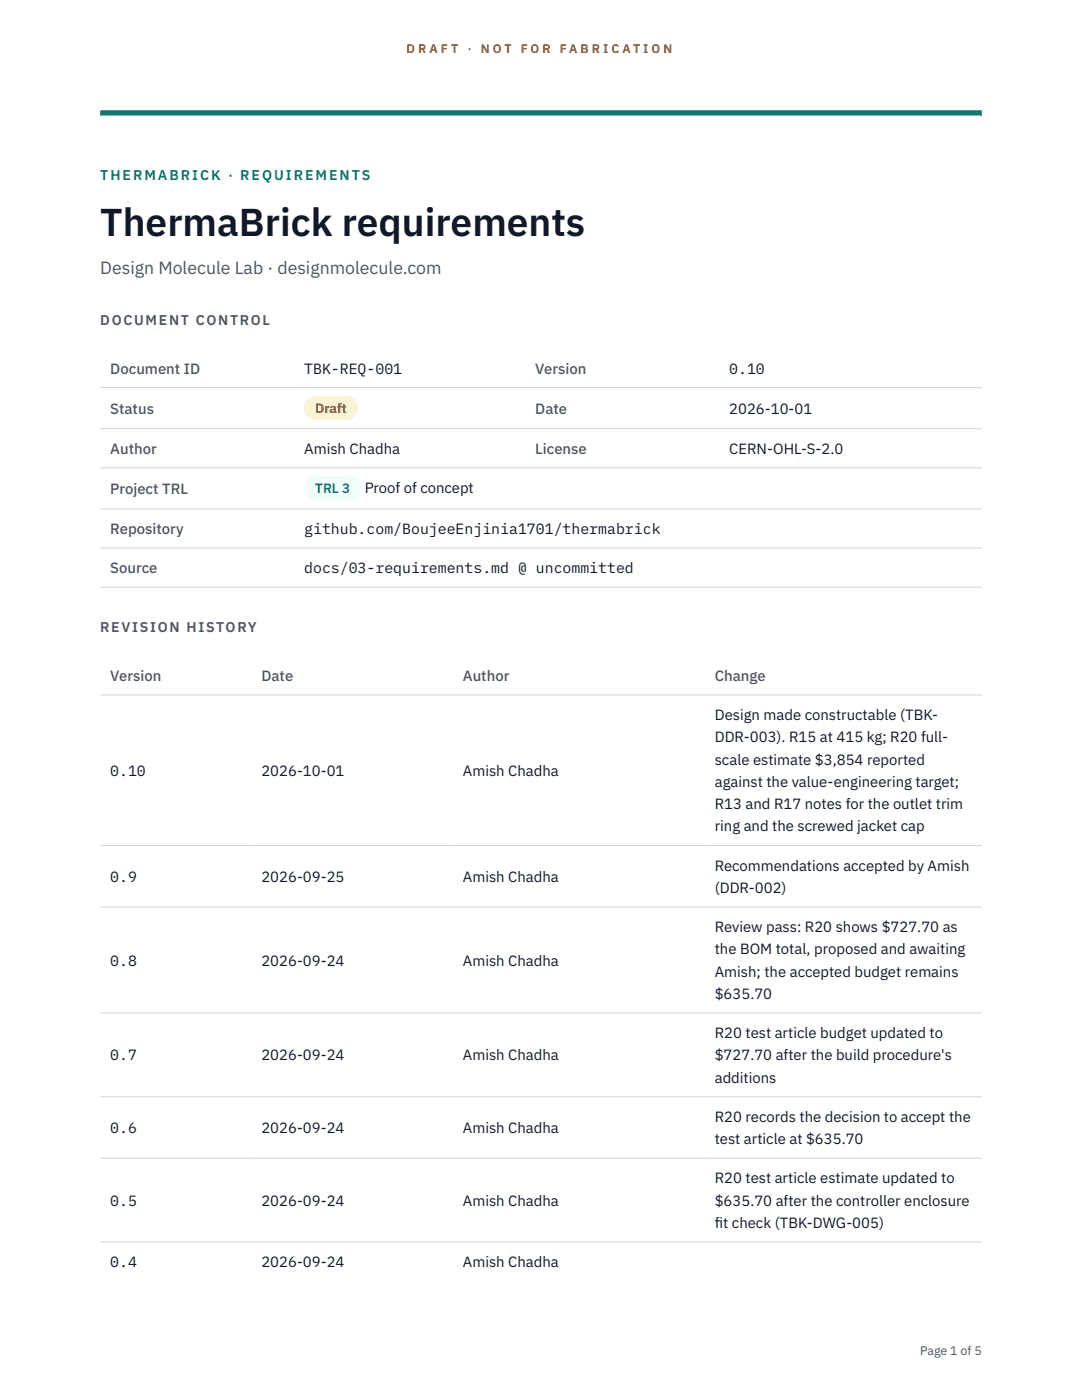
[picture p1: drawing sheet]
<svg xmlns="http://www.w3.org/2000/svg" width="216mm" height="279mm" viewBox="0 0 216 279" stroke-linecap="round" stroke-linejoin="round" font-family="sans-serif">
<defs><g id="words">
<text font-size="7.8" fill="#111827" x="20" y="47.1">ThermaBrick requirements</text>
<text font-size="3.5" fill="#4b5563" x="20" y="54.6">Design Molecule Lab · designmolecule.com</text>
<g font-size="3" fill="#4b5563">
<text x="22" y="74.5">Document ID</text>
<text x="106.8" y="74.5">Version</text>
<text x="22" y="82.6">Status</text>
<text x="106.8" y="82.6">Date</text>
<text x="22" y="90.6">Author</text>
<text x="106.8" y="90.6">License</text>
<text x="22" y="98.6">Project TRL</text>
<text x="22" y="106.6">Repository</text>
<text x="22" y="114.4">Source</text>
<text x="22" y="135.9">Version</text>
<text x="52.2" y="135.9">Date</text>
<text x="92.4" y="135.9">Author</text>
<text x="142.6" y="135.9">Change</text>
</g>
<g font-size="3" fill="#111827">
<text x="60.7" y="74.5">TBK-REQ-001</text>
<text x="145.5" y="74.5">0.10</text>
<text x="145.5" y="82.6">2026-10-01</text>
<text x="60.7" y="90.6">Amish Chadha</text>
<text x="145.5" y="90.6">CERN-OHL-S-2.0</text>
<text x="72.8" y="98.5">Proof of concept</text>
<text x="60.7" y="106.6">github.com/BoujeeEnjinia1701/thermabrick</text>
<text x="60.7" y="114.4">docs/03-requirements.md @ uncommitted</text>
<text x="142.6" y="143.7">Design made constructable (TBK-</text>
<text x="142.6" y="148.2">DDR-003). R15 at 415 kg; R20 full-</text>
<text x="22" y="154.8">0.10</text>
<text x="52.2" y="154.8">2026-10-01</text>
<text x="92.4" y="154.8">Amish Chadha</text>
<text x="142.6" y="152.6">scale estimate $3,854 reported</text>
<text x="142.6" y="157.1">against the value-engineering target;</text>
<text x="142.6" y="161.5">R13 and R17 notes for the outlet trim</text>
<text x="142.6" y="165.9">ring and the screwed jacket cap</text>
<text x="142.6" y="173.8">Recommendations accepted by Amish</text>
<text x="22" y="176">0.9</text>
<text x="52.2" y="176">2026-09-25</text>
<text x="92.4" y="176">Amish Chadha</text>
<text x="142.6" y="178.2">(DDR-002)</text>
<text x="142.6" y="186">Review pass: R20 shows $727.70 as</text>
<text x="142.6" y="190.5">the BOM total, proposed and awaiting</text>
<text x="22" y="192.7">0.8</text>
<text x="52.2" y="192.7">2026-09-24</text>
<text x="92.4" y="192.7">Amish Chadha</text>
<text x="142.6" y="194.9">Amish; the accepted budget remains</text>
<text x="142.6" y="199.4">$635.70</text>
<text x="142.6" y="207.2">R20 test article budget updated to</text>
<text x="22" y="211.6">0.7</text>
<text x="52.2" y="211.6">2026-09-24</text>
<text x="92.4" y="211.6">Amish Chadha</text>
<text x="142.6" y="211.6">$727.70 after the build procedure's</text>
<text x="142.6" y="216.1">additions</text>
<text x="22" y="226.1">0.6</text>
<text x="52.2" y="226.1">2026-09-24</text>
<text x="92.4" y="226.1">Amish Chadha</text>
<text x="142.6" y="223.9">R20 records the decision to accept the</text>
<text x="142.6" y="228.3">test article at $635.70</text>
<text x="142.6" y="236.2">R20 test article estimate updated to</text>
<text x="22" y="240.6">0.5</text>
<text x="52.2" y="240.6">2026-09-24</text>
<text x="92.4" y="240.6">Amish Chadha</text>
<text x="142.6" y="240.6">$635.70 after the controller enclosure</text>
<text x="142.6" y="245.1">f</text>
<text x="142.6" y="245.1">it check (TBK-DWG-005)</text>
<text x="22" y="252.9">0.4</text>
<text x="52.2" y="252.9">2026-09-24</text>
<text x="92.4" y="252.9">Amish Chadha</text>
</g>
<text font-size="2.8" fill="#0f766e" x="20" y="36">THERMABRICK · REQUIREMENTS</text>
<g font-size="2.8" fill="#4b5563">
<text x="20" y="64.8">DOCUMENT CONTROL</text>
<text x="20" y="126.2">REVISION HISTORY</text>
</g>
<text font-size="2.7" fill="#92400e" x="62.9" y="82.5">Draft</text>
<text font-size="2.7" fill="#0f766e" x="62.9" y="98.5">TRL 3</text>
<g font-size="2.5" fill="#b45309">
<text x="81.1" y="10.5">D R A F T</text>
<text x="93.3" y="10.5">·</text>
<text x="95.9" y="10.5">N O T</text>
<text x="103.9" y="10.5">F O R</text>
<text x="111.7" y="10.5">F A B R I C A T I O N</text>
</g>
<text font-size="2.5" fill="#4b5563" x="183.6" y="270.3">Page 1 of 5</text>
</g></defs>
<path d="M20 23.1h175.9zM20 22h175.9v1.1h-175.9z" fill-rule="evenodd" fill="#0f766e"/>
<g fill="none" stroke="#d1d5db" stroke-width=".2">
<path d="M20 77.3h175.9M20 85.5h175.9M20 93.4h175.9M20 101.6h175.9M20 109.4h175.9M20 117.2h175.9M20 138.7h175.9M20 168.7h175.9M20 181h175.9M20 202.2h175.9M20 218.9h175.9M20 231.1h175.9"/>
<path d="M20 247.9h175.9"/>
</g>
<path d="M60.7 79h10.7v4.9h-10.7z" fill="#fef3c7"/>
<path d="M60.7 95.1h11.4v4.8h-11.4z" fill="#f0fdfa"/>
<use href="#words"/>
</svg>
